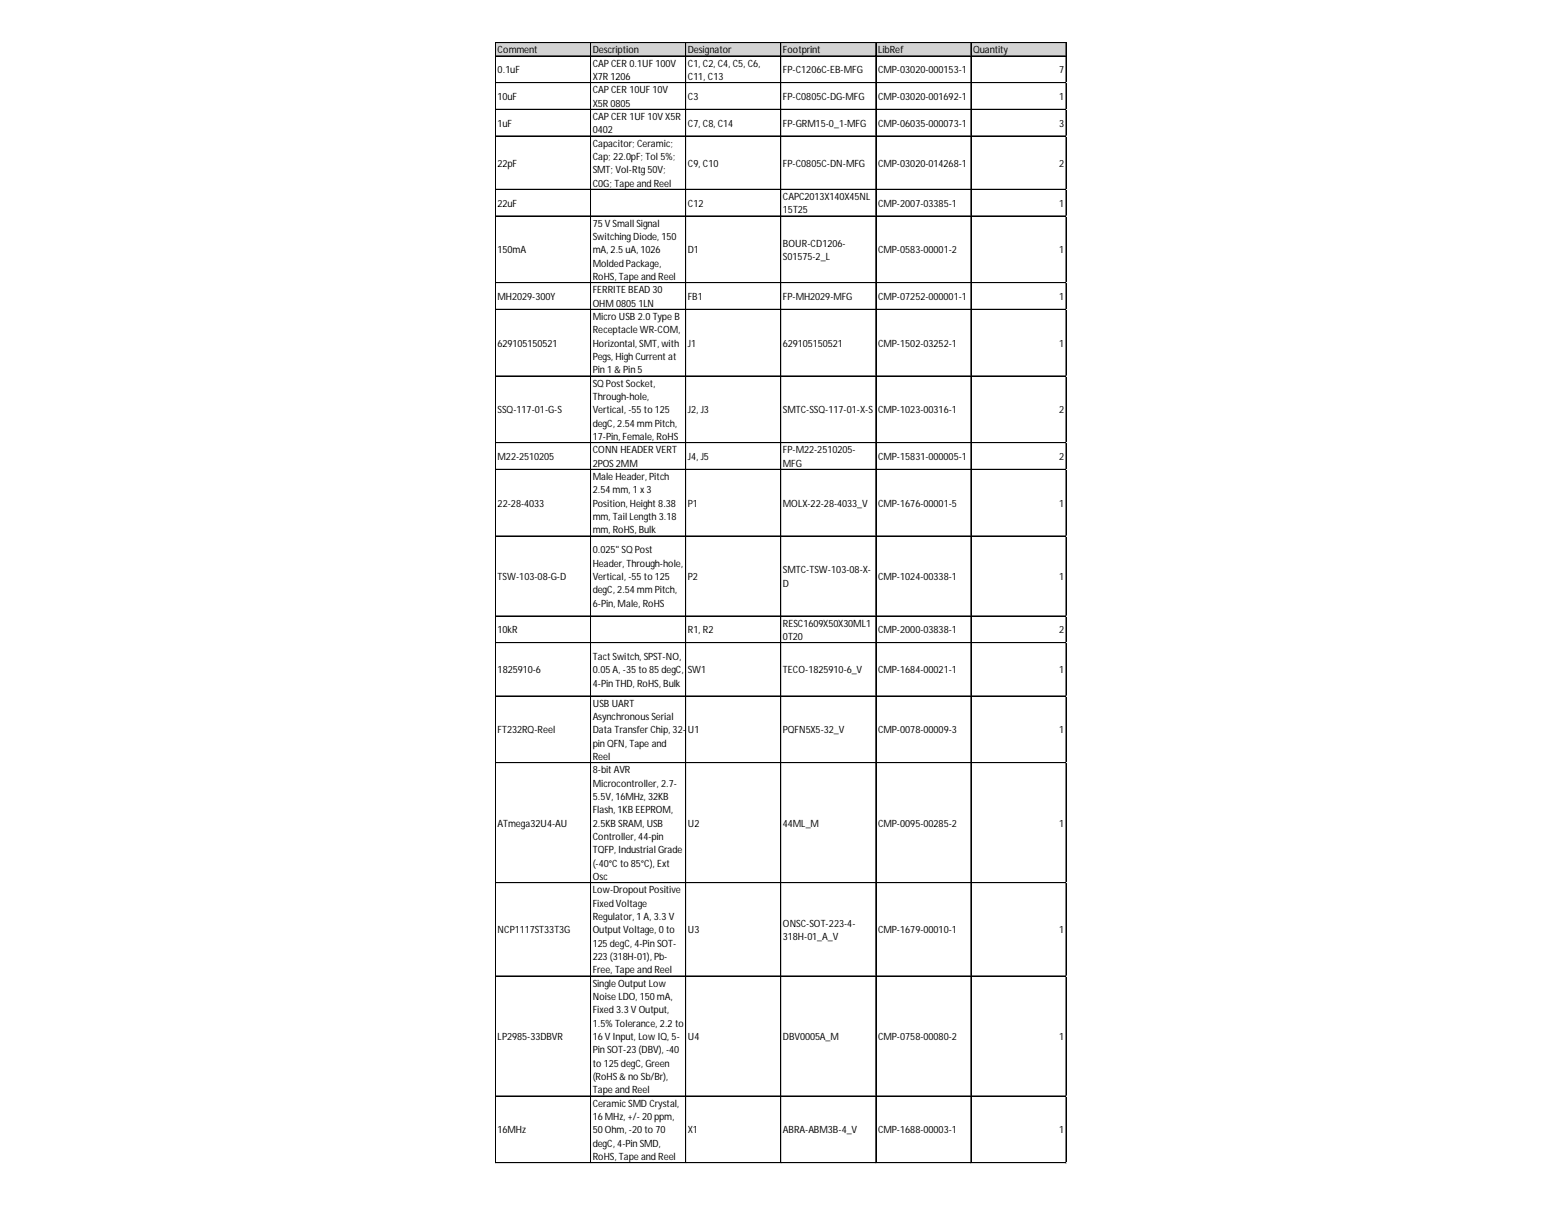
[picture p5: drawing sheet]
<svg xmlns="http://www.w3.org/2000/svg" width="279mm" height="216mm" viewBox="0 0 279 216" stroke-linecap="round" stroke-linejoin="round" font-family="sans-serif">
<defs><g id="words">
<g font-size="1.8">
<text x="88.9" y="9.5">Comment</text>
<text x="105.9" y="9.5">Description</text>
<text x="105.9" y="11.9">CAPCER0.1UF100V</text>
<text x="122.9" y="9.5">Designator</text>
<text x="122.9" y="11.9">C1, C2, C4, C5, C6,</text>
<text x="139.9" y="9.5">Footprint</text>
<text x="156.9" y="9.5">LibRef</text>
<text x="173.8" y="9.5">Quantity</text>
<text x="88.9" y="13.1">0.1uF</text>
<text x="88.9" y="17.9">10uF</text>
<text x="105.9" y="14.3">X7R1206</text>
<text x="105.9" y="16.7">CAPCER10UF10V</text>
<text x="122.9" y="14.3">C11, C13</text>
<text x="122.9" y="17.9">C3</text>
<text x="139.9" y="13.1">FP-C1206C-EB-MFG</text>
<text x="139.9" y="17.9">FP-C0805C-DG-MFG</text>
<text x="156.9" y="13.1">CMP-03020-000153-1</text>
<text x="156.9" y="17.9">CMP-03020-001692-1</text>
<text x="189.2" y="13.1">7</text>
<text x="189.2" y="17.9">1</text>
<text x="88.9" y="22.6">1uF</text>
<text x="105.9" y="19">X5R0805</text>
<text x="105.9" y="21.4">CAPCER1UF10VX5R</text>
<text x="105.9" y="23.8">0402</text>
<text x="122.9" y="22.6">C7, C8, C14</text>
<text x="139.9" y="22.6">FP-GRM15-0_1-MFG</text>
<text x="156.9" y="22.6">CMP-06035-000073-1</text>
<text x="189.2" y="22.6">3</text>
<text x="88.9" y="29.8">22pF</text>
<text x="105.9" y="26.2">Capacitor; Ceramic;</text>
<text x="105.9" y="28.6">Cap; 22.0pF; Tol 5%;</text>
<text x="122.9" y="29.8">C9, C10</text>
<text x="139.9" y="29.8">FP-C0805C-DN-MFG</text>
<text x="156.9" y="29.8">CMP-03020-014268-1</text>
<text x="189.2" y="29.8">2</text>
<text x="105.9" y="31">SMT; Vol-Rtg50V;</text>
<text x="105.9" y="33.3">C0G; Tape andReel</text>
<text x="139.9" y="35.7">CAPC2013X140X45NL</text>
<text x="88.9" y="36.9">22uF</text>
<text x="105.9" y="40.5">75 VSmall Signal</text>
<text x="122.9" y="36.9">C12</text>
<text x="139.9" y="38.1">15T25</text>
<text x="156.9" y="36.9">CMP-2007-03385-1</text>
<text x="189.2" y="36.9">1</text>
<text x="88.9" y="45.3">150mA</text>
<text x="105.9" y="42.9">SwitchingDiode, 150</text>
<text x="105.9" y="45.3">mA, 2.5 uA, 1026</text>
<text x="105.9" y="47.6">MoldedPackage,</text>
<text x="122.9" y="45.3">D1</text>
<text x="139.9" y="44.1">BOUR-CD1206-</text>
<text x="139.9" y="46.5">S01575-2_L</text>
<text x="156.9" y="45.3">CMP-0583-00001-2</text>
<text x="189.2" y="45.3">1</text>
<text x="88.9" y="53.6">MH2029-300Y</text>
<text x="105.9" y="50">RoHS, Tape andReel</text>
<text x="105.9" y="52.4">FERRITEBEAD 30</text>
<text x="122.9" y="53.6">FB1</text>
<text x="139.9" y="53.6">FP-MH2029-MFG</text>
<text x="156.9" y="53.6">CMP-07252-000001-1</text>
<text x="189.2" y="53.6">1</text>
<text x="105.9" y="54.8">OHM0805 1LN</text>
<text x="105.9" y="57.2">Micro USB2.0 Type B</text>
<text x="105.9" y="59.6">Receptacle WR-COM,</text>
<text x="88.9" y="61.9">629105150521</text>
<text x="105.9" y="61.9">Horizontal, SMT, with</text>
<text x="105.9" y="64.3">Pegs, HighCurrent at</text>
<text x="122.9" y="61.9">J1</text>
<text x="139.9" y="61.9">629105150521</text>
<text x="156.9" y="61.9">CMP-1502-03252-1</text>
<text x="189.2" y="61.9">1</text>
<text x="105.9" y="66.7">Pin1 &amp; Pin5</text>
<text x="105.9" y="69.1">SQ Post Socket,</text>
<text x="105.9" y="71.5">Through-hole,</text>
<text x="88.9" y="73.9">SSQ-117-01-G-S</text>
<text x="105.9" y="73.9">Vertical, -55 to125</text>
<text x="105.9" y="76.2">degC, 2.54 mmPitch,</text>
<text x="122.9" y="73.9">J2, J3</text>
<text x="139.9" y="73.9">SMTC-SSQ-117-01-X-S</text>
<text x="156.9" y="73.9">CMP-1023-00316-1</text>
<text x="189.2" y="73.9">2</text>
<text x="88.9" y="82.2">M22-2510205</text>
<text x="105.9" y="78.6">17-Pin, Female, RoHS</text>
<text x="105.9" y="81">CONN HEADERVERT</text>
<text x="105.9" y="83.4">2POS2MM</text>
<text x="122.9" y="82.2">J4, J5</text>
<text x="139.9" y="81">FP-M22-2510205-</text>
<text x="139.9" y="83.4">MFG</text>
<text x="156.9" y="82.2">CMP-15831-000005-1</text>
<text x="189.2" y="82.2">2</text>
<text x="105.9" y="85.8">Male Header, Pitch</text>
<text x="105.9" y="88.2">2.54 mm, 1 x3</text>
<text x="88.9" y="90.5">22-28-4033</text>
<text x="105.9" y="90.5">Position, Height 8.38</text>
<text x="105.9" y="92.9">mm, Tail Length3.18</text>
<text x="105.9" y="95.3">mm, RoHS, Bulk</text>
<text x="122.9" y="90.5">P1</text>
<text x="139.9" y="90.5">MOLX-22-28-4033_V</text>
<text x="156.9" y="90.5">CMP-1676-00001-5</text>
<text x="189.2" y="90.5">1</text>
<text x="105.9" y="98.9">0.025&quot; SQ Post</text>
<text x="105.9" y="101.3">Header, Through-hole,</text>
<text x="88.9" y="103.6">TSW-103-08-G-D</text>
<text x="105.9" y="103.6">Vertical, -55 to125</text>
<text x="105.9" y="106">degC, 2.54 mmPitch,</text>
<text x="122.9" y="103.6">P2</text>
<text x="139.9" y="102.5">SMTC-TSW-103-08-X-</text>
<text x="139.9" y="104.8">D</text>
<text x="156.9" y="103.6">CMP-1024-00338-1</text>
<text x="189.2" y="103.6">1</text>
<text x="88.9" y="113.2">10kR</text>
<text x="105.9" y="108.4">6-Pin, Male, RoHS</text>
<text x="122.9" y="113.2">R1, R2</text>
<text x="139.9" y="112">RESC1609X50X30ML1</text>
<text x="156.9" y="113.2">CMP-2000-03838-1</text>
<text x="189.2" y="113.2">2</text>
<text x="105.9" y="117.9">Tact Switch, SPST-NO,</text>
<text x="139.9" y="114.4">0T20</text>
<text x="88.9" y="120.3">1825910-6</text>
<text x="105.9" y="120.3">0.05 A, -35 to85 degC,</text>
<text x="105.9" y="122.7">4-PinTHD, RoHS, Bulk</text>
<text x="122.9" y="120.3">SW1</text>
<text x="139.9" y="120.3">TECO-1825910-6_V</text>
<text x="156.9" y="120.3">CMP-1684-00021-1</text>
<text x="189.2" y="120.3">1</text>
<text x="88.9" y="131.1">FT232RQ-Reel</text>
<text x="105.9" y="126.3">USBUART</text>
<text x="105.9" y="128.7">Asynchronous Serial</text>
<text x="105.9" y="131.1">Data TransferChip, 32-</text>
<text x="122.9" y="131.1">U1</text>
<text x="139.9" y="131.1">PQFN5X5-32_V</text>
<text x="156.9" y="131.1">CMP-0078-00009-3</text>
<text x="189.2" y="131.1">1</text>
<text x="105.9" y="133.4">pinQFN, Tape and</text>
<text x="105.9" y="135.8">Reel</text>
<text x="105.9" y="138.2">8-bit AVR</text>
<text x="105.9" y="140.6">Microcontroller, 2.7-</text>
<text x="105.9" y="143">5.5V, 16MHz, 32KB</text>
<text x="88.9" y="147.7">ATmega32U4-AU</text>
<text x="105.9" y="145.4">Flash, 1KBEEPROM,</text>
<text x="105.9" y="147.7">2.5KBSRAM, USB</text>
<text x="122.9" y="147.7">U2</text>
<text x="139.9" y="147.7">44ML_M</text>
<text x="156.9" y="147.7">CMP-0095-00285-2</text>
<text x="189.2" y="147.7">1</text>
<text x="105.9" y="150.1">Controller, 44-pin</text>
<text x="105.9" y="152.5">TQFP, Industrial Grade</text>
<text x="105.9" y="154.9">(-40°Cto85°C), Ext</text>
<text x="105.9" y="157.3">Osc</text>
<text x="105.9" y="159.6">Low-Dropout Positive</text>
<text x="88.9" y="166.8">NCP1117ST33T3G</text>
<text x="105.9" y="162">FixedVoltage</text>
<text x="105.9" y="164.4">Regulator, 1 A, 3.3 V</text>
<text x="105.9" y="166.8">Output Voltage, 0 to</text>
<text x="122.9" y="166.8">U3</text>
<text x="139.9" y="165.6">ONSC-SOT-223-4-</text>
<text x="139.9" y="168">318H-01_A_V</text>
<text x="156.9" y="166.8">CMP-1679-00010-1</text>
<text x="189.2" y="166.8">1</text>
<text x="105.9" y="169.2">125 degC, 4-PinSOT-</text>
<text x="105.9" y="171.6">223 (318H-01), Pb-</text>
<text x="105.9" y="173.9">Free, Tape andReel</text>
<text x="105.9" y="176.3">Single Output Low</text>
<text x="105.9" y="178.7">Noise LDO, 150 mA,</text>
<text x="88.9" y="185.9">LP2985-33DBVR</text>
<text x="105.9" y="181.1">Fixed 3.3 VOutput,</text>
<text x="105.9" y="183.5">1.5% Tolerance, 2.2 to</text>
<text x="105.9" y="185.9">16 VInput, Low IQ, 5-</text>
<text x="122.9" y="185.9">U4</text>
<text x="139.9" y="185.9">DBV0005A_M</text>
<text x="156.9" y="185.9">CMP-0758-00080-2</text>
<text x="189.2" y="185.9">1</text>
<text x="105.9" y="188.2">PinSOT-23 (DBV), -40</text>
<text x="105.9" y="190.6">to125 degC, Green</text>
<text x="105.9" y="193">(RoHS&amp; noSb/Br),</text>
<text x="105.9" y="195.4">Tape andReel</text>
<text x="105.9" y="197.8">CeramicSMD Crystal,</text>
<text x="88.9" y="202.5">16MHz</text>
<text x="105.9" y="200.2">16 MHz, +/-20 ppm,</text>
<text x="105.9" y="202.5">50 Ohm, -20 to70</text>
<text x="122.9" y="202.5">X1</text>
<text x="139.9" y="202.5">ABRA-ABM3B-4_V</text>
<text x="156.9" y="202.5">CMP-1688-00003-1</text>
<text x="189.2" y="202.5">1</text>
<text x="105.9" y="204.9">degC, 4-PinSMD,</text>
<text x="105.9" y="207.3">RoHS, Tape andReel</text>
</g>
</g></defs>
<path d="M88.6 7.7h101.9v2.4h-101.9z" fill="#d3d3d3"/>
<g fill="none" stroke="#000" stroke-width=".18">
<path d="M88.5 7.6v200.3M88.6 7.6v200.3M88.6 7.6h101.9M88.6 7.7h101.9M88.6 10h101.9M88.6 14.8h101.9M88.6 19.5h101.9M88.6 19.6h101.9M105.5 7.7v200.2M122.5 7.7v200.2M139.5 7.7v200.2M156.5 7.7v200.2"/>
<path d="M173.4 7.7v200.2M173.5 7.7v200.2M190.4 7.7v200.2M190.5 7.7v200.2M88.6 24.3h101.9M88.6 33.8h101.9M88.6 33.9h101.9M88.6 38.6h101.9M88.6 50.5h101.9M88.6 50.6h101.9M88.6 55.3h101.9M88.6 67.2h101.9"/>
<path d="M88.6 79.1h101.9M88.6 79.2h101.9M88.6 83.9h101.9M88.6 95.8h101.9M88.6 110.1h101.9M88.6 114.9h101.9M88.6 124.4h101.9M88.6 136.3h101.9M88.6 136.4h101.9M88.6 157.7h101.9M88.6 157.8h101.9M88.6 174.4h101.9"/>
<path d="M88.6 174.5h101.9M88.6 195.9h101.9M88.6 207.8h101.9"/>
</g>
<path d="M88.5 207.9h.1" fill="none" stroke="#d4d4d4" stroke-width=".18"/>
<path d="M88.5 207.9h.1z" fill="#d4d4d4"/>
<path d="M105.5 207.9h.1" fill="none" stroke="#d4d4d4" stroke-width=".18"/>
<path d="M105.5 207.9h.1z" fill="#d4d4d4"/>
<path d="M122.5 207.9h.1" fill="none" stroke="#d4d4d4" stroke-width=".18"/>
<path d="M122.5 207.9h.1z" fill="#d4d4d4"/>
<path d="M139.5 207.9h.1" fill="none" stroke="#d4d4d4" stroke-width=".18"/>
<path d="M139.5 207.9h.1z" fill="#d4d4d4"/>
<path d="M156.5 207.9h.1" fill="none" stroke="#d4d4d4" stroke-width=".18"/>
<path d="M156.5 207.9h.1z" fill="#d4d4d4"/>
<path d="M173.4 207.9h.1" fill="none" stroke="#d4d4d4" stroke-width=".18"/>
<path d="M173.4 207.9h.1z" fill="#d4d4d4"/>
<path d="M190.4 207.9h.1" fill="none" stroke="#d4d4d4" stroke-width=".18"/>
<path d="M190.4 207.9h.1z" fill="#d4d4d4"/>
<use href="#words"/>
</svg>
